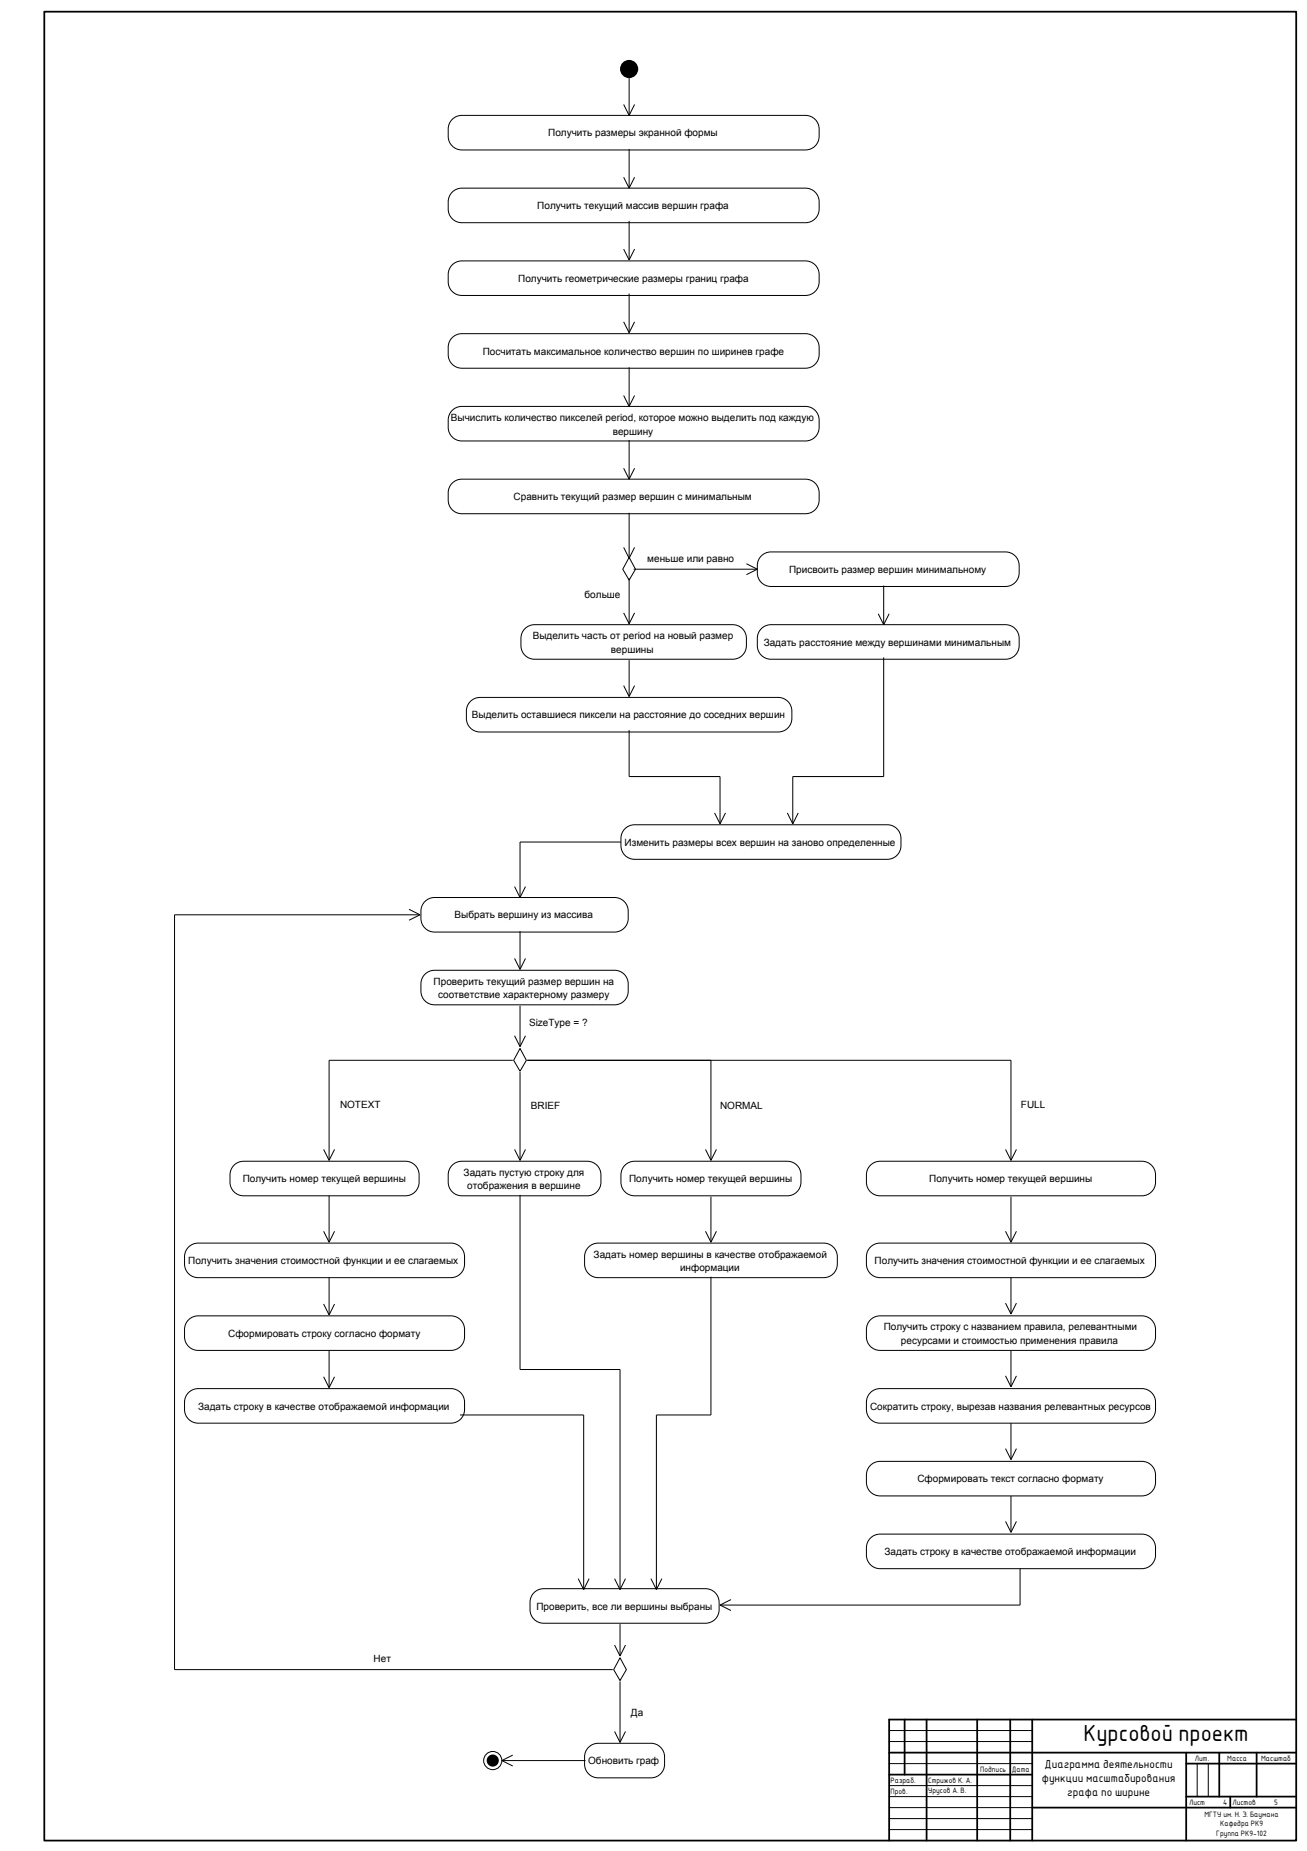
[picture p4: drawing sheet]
<svg xmlns="http://www.w3.org/2000/svg" width="594mm" height="841mm" viewBox="0 0 594 841" stroke-linecap="round" stroke-linejoin="round" font-family="sans-serif">
<defs><g id="words">
<text font-size="10.2" x="492" y="791">Курсовой проект</text>
<g font-size="5.1">
<text x="475" y="804">Диаграмма деятельности</text>
<text x="473" y="810">функции масштабирования</text>
<text x="485" y="816">графа по ширине</text>
</g>
<g font-size="4.5">
<text x="249" y="62">Получить размеры экранной формы</text>
<text x="244" y="95">Получить текущий массив вершин графа</text>
<text x="236" y="128">Получить геометрические размеры границ графа</text>
<text x="219" y="161">Посчитать максимальное количество вершин по ширинев графе</text>
<text x="205" y="191">Вычислить количество пикселей period, которое можно выделить под каждую</text>
<text x="278" y="197">вершину</text>
<text x="233" y="227">Сравнить текущий размер вершин с минимальным</text>
<text x="294" y="255">меньше или равно</text>
<text x="359" y="260">Присвоить размер вершин минимальному</text>
<text x="266" y="272">больше</text>
<text x="242" y="290">Выделить часть от period на новый размер</text>
<text x="347" y="293">Задать расстояние между вершинами минимальным</text>
<text x="278" y="297">вершины</text>
<text x="214" y="326">Выделить оставшиеся пиксели на расстояние до соседних вершин</text>
<text x="284" y="384">Изменить размеры всех вершин на заново определенные</text>
<text x="207" y="417">Выбрать вершину из массива</text>
<text x="197" y="447">Проверить текущий размер вершин на</text>
<text x="199" y="454">соответствие характерному размеру</text>
<text x="240" y="466">SizeType = ?</text>
<text x="155" y="503">NOTEXT</text>
<text x="327" y="504">NORMAL</text>
<text x="464" y="503">FULL</text>
<text x="241" y="504">BRIEF</text>
<text x="110" y="537">Получить номер текущей вершины</text>
<text x="211" y="534">Задать пустую строку для</text>
<text x="286" y="537">Получить номер текущей вершины</text>
<text x="422" y="537">Получить номер текущей вершины</text>
<text x="212" y="540">отображения в вершине</text>
<text x="86" y="574">Получить значения стоимостной функции и ее слагаемых</text>
<text x="270" y="571">Задать номер вершины в качестве отображаемой</text>
<text x="397" y="574">Получить значения стоимостной функции и ее слагаемых</text>
<text x="309" y="578">информации</text>
<text x="402" y="604">Получить строку с названием правила, релевантными</text>
<text x="104" y="607">Сформировать строку согласно формату</text>
<text x="409" y="611">ресурсами и стоимостью применения правила</text>
<text x="90" y="640">Задать строку в качестве отображаемой информации</text>
<text x="395" y="640">Сократить строку, вырезав названия релевантных ресурсов</text>
<text x="417" y="673">Сформировать текст согласно формату</text>
<text x="402" y="707">Задать строку в качестве отображаемой информации</text>
<text x="244" y="731">Проверить, все ли вершины выбраны</text>
<text x="170" y="755">Нет</text>
<text x="287" y="780">Да</text>
<text x="267" y="802">Обновить граф</text>
</g>
<g font-size="3.4">
<text x="543" y="800">Лит.</text>
<text x="558" y="800">Масса</text>
<text x="573" y="800">Масштаб</text>
<text x="405" y="810">Разраб.</text>
<text x="422" y="810">Стрижов К. А.</text>
<text x="445" y="805">Подпись</text>
<text x="460" y="805">Дата</text>
<text x="405" y="815">Пров.</text>
<text x="422" y="815">Урусов А. В.</text>
<text x="540" y="820">Лист</text>
<text x="556" y="820">4</text>
<text x="560" y="820">Листов</text>
<text x="579" y="820">5</text>
<text x="547" y="826">МГТУ им. Н. Э. Баумана</text>
<text x="555" y="830">Кафедра РК9</text>
<text x="553" y="834">Группа РК9-102</text>
</g>
</g></defs>
<g fill="none" stroke="#000" stroke-width=".45">
<path d="M286 35v17M206 54l2-1 2-1h156a6 6 0 0 1 6 7v3a6 6 0 0 1-6 6h-156a6 6 0 0 1-6-6v-4zM283 47l3 5M288 47l-2 5M286 68v17M206 87l2-1 2-1h156a6 6 0 0 1 6 7v3a6 6 0 0 1-6 6h-156a6 6 0 0 1-6-6v-4zM283 81l3 4M288 81l-2 4M283 113l3 5M286 100v18M288 113l-2 5M206 120l2-1h2h156a6 6 0 0 1 6 6v3a6 6 0 0 1-6 6h-156a6 6 0 0 1-6-6v-4z"/>
<path d="M286 133v18M206 153l2-1h2h156a6 6 0 0 1 6 6v3a6 6 0 0 1-6 6h-156a6 6 0 0 1-6-6v-4zM283 146l3 5M288 146l-2 5M283 180l3 5M286 167v18M288 180l-2 5M206 186l2-1h2h156a6 6 0 0 1 6 6v3a6 6 0 0 1-6 6h-156a6 6 0 0 1-6-6v-4zM286 200v18M206 220l2-2h2h156a6 6 0 0 1 6 6v3a6 6 0 0 1-6 6h-156a6 6 0 0 1-6-6v-4zM283 213l3 5M288 213l-2 5"/>
<path d="M286 233v21M283 249l3 5M286 253l3 6-3 5-3-5zM288 259h56M288 249l-2 5M339 256l5 3M344 259l-5 2M346 253l2-2h2h107a6 6 0 0 1 6 6v3a6 6 0 0 1-6 6h-107a6 6 0 0 1-6-6v-4zM283 278l3 5M286 263v20M288 278l-2 5M399 279l3 5"/>
<path d="M402 266v18M404 279l-2 5M239 286l2-2h2h90a6 6 0 0 1 6 6v3a6 6 0 0 1-6 7h-90a6 6 0 0 1-6-7v-4zM286 300v16M346 286l2-2h2h107a6 6 0 0 1 6 6v3a6 6 0 0 1-6 7h-107a6 6 0 0 1-6-7v-4zM402 299v54h-42v21M214 319l2-2h2h136a6 6 0 0 1 6 6v3a6 6 0 0 1-6 7h-136a6 6 0 0 1-6-7v-4zM283 312l3 4M288 312l-2 4M286 332v21h41v21M284 377l2-2h2h115a6 6 0 0 1 6 6v3a6 6 0 0 1-6 6h-115a6 6 0 0 1-6-6v-4zM325 369l2 5"/>
<path d="M330 369l-3 5M358 369l2 5M363 369l-3 5M282 383h-46v25M186 413l5 3M191 416h-112v343h199M191 416l-5 2M193 410l3-2h1h82a6 6 0 0 1 7 6v3a6 6 0 0 1-7 6h-82a6 6 0 0 1-6-6v-4zM234 403l2 5M239 403l-3 5M234 435l2 5M236 423v17"/>
<path d="M239 435l-3 5M193 443l3-2h1h82a6 6 0 0 1 7 6v3a6 6 0 0 1-7 7h-82a6 6 0 0 1-6-7v-4zM236 457v19M234 471l2 5M236 476l3 6-3 5-3-5zM239 471l-3 5M233 482h-83v45M236 487v40M240 482h219v45M323 482v45M106 529l3-1h2h73a6 6 0 0 1 6 6v3a6 6 0 0 1-6 6h-73a6 6 0 0 1-6-6v-4zM147 522l3 5"/>
<path d="M152 522l-2 5M206 529l2-1h2h57a6 6 0 0 1 6 6v3a6 6 0 0 1-6 6h-57a6 6 0 0 1-6-6v-4zM234 522l2 5M239 522l-3 5M284 529l2-1h2h70a6 6 0 0 1 6 6v3a6 6 0 0 1-6 6h-70a6 6 0 0 1-6-6v-4zM321 522l2 5M326 522l-3 5M396 529l2-1h2h119a6 6 0 0 1 6 6v3a6 6 0 0 1-6 6h-119a6 6 0 0 1-6-6v-4zM457 522l2 5M462 522l-3 5M147 559l3 5M150 543v21"/>
<path d="M152 559l-2 5M236 543v79h46v100M321 559l2 5M323 544v20M326 559l-3 5M457 559l2 5M459 544v20M462 559l-3 5M86 567l2-2h2h115a6 6 0 0 1 6 6v3a6 6 0 0 1-6 7h-115a6 6 0 0 1-6-7v-4zM267 567l3-2h2h102a6 6 0 0 1 7 6v3a6 6 0 0 1-7 7h-102a6 6 0 0 1-6-7v-4zM396 567l2-2h2h119a6 6 0 0 1 6 6v3a6 6 0 0 1-6 7h-119a6 6 0 0 1-6-7v-4zM86 600l2-2h2h115a6 6 0 0 1 6 6v3a6 6 0 0 1-6 7h-115a6 6 0 0 1-6-7v-4z"/>
<path d="M147 592l3 5M150 581v16M152 592l-2 5M323 580v63h-25v79M396 600l2-2h2h119a6 6 0 0 1 6 6v3a6 6 0 0 1-6 7h-119a6 6 0 0 1-6-7v-4zM457 592l2 5M459 581v16M462 592l-3 5M150 614v16M459 614v16M86 633l2-2h2h115a6 6 0 0 1 6 6v3a6 6 0 0 1-6 7h-115a6 6 0 0 1-6-7v-4zM147 626l3 4"/>
<path d="M152 626l-2 4M396 633l2-2h2h119a6 6 0 0 1 6 6v3a6 6 0 0 1-6 7h-119a6 6 0 0 1-6-7v-4zM457 625l2 5M462 625l-3 5M209 643h56v79M457 658l2 5M459 647v16M462 658l-3 5M396 666l2-2h2h119a6 6 0 0 1 6 6v3a6 6 0 0 1-6 7h-119a6 6 0 0 1-6-7v-4zM459 680v16M396 699l2-2h2h119a6 6 0 0 1 6 6v4a6 6 0 0 1-6 6h-119a6 6 0 0 1-6-6v-5zM457 691l2 5"/>
<path d="M462 691l-3 5M263 717l2 5M268 717l-3 5M279 717l3 5M284 717l-2 5M296 717l2 5M301 717l-3 5M464 713v16h-137M243 724l2-2h2h74a6 6 0 0 1 6 6v3a6 6 0 0 1-6 7h-74a6 6 0 0 1-6-7v-4zM282 738v14M327 729l5 3M332 727l-5 2"/>
<path d="M279 747l3 5M282 753l3 6-3 5-3-5zM284 747l-2 5M282 764v28M228 800h38M228 800l5 2M233 797l-5 3M267 794l3-2h2h24a6 6 0 0 1 6 6v4a6 6 0 0 1-6 6h-24a6 6 0 0 1-6-6v-5zM279 787l3 5M284 787l-2 5M404 786h65M404 791h65"/>
<path d="M404 801h65M404 811h65M404 816h65M544 801v15M549 801v15M404 821h65M404 826h65M404 831h65"/>
<circle cx="224" cy="800" r="4"/>
</g>
<g fill="#000">
<circle cx="286" cy="31" r="4"/>
<circle cx="224" cy="800" r="2.8"/>
</g>
<g fill="none" stroke="#000" stroke-width=".8">
<path d="M20 5h569v831h-569zM404 796h185M411 781v25M421 781v55M444 781v55M459 781v55M469 781v55M539 796v40M554 796v20M571 796v20M589 781h-185v55M404 806h65"/>
<path d="M539 801h50M539 816h50M559 816v5M469 821h120"/>
</g>
<use href="#words"/>
</svg>
